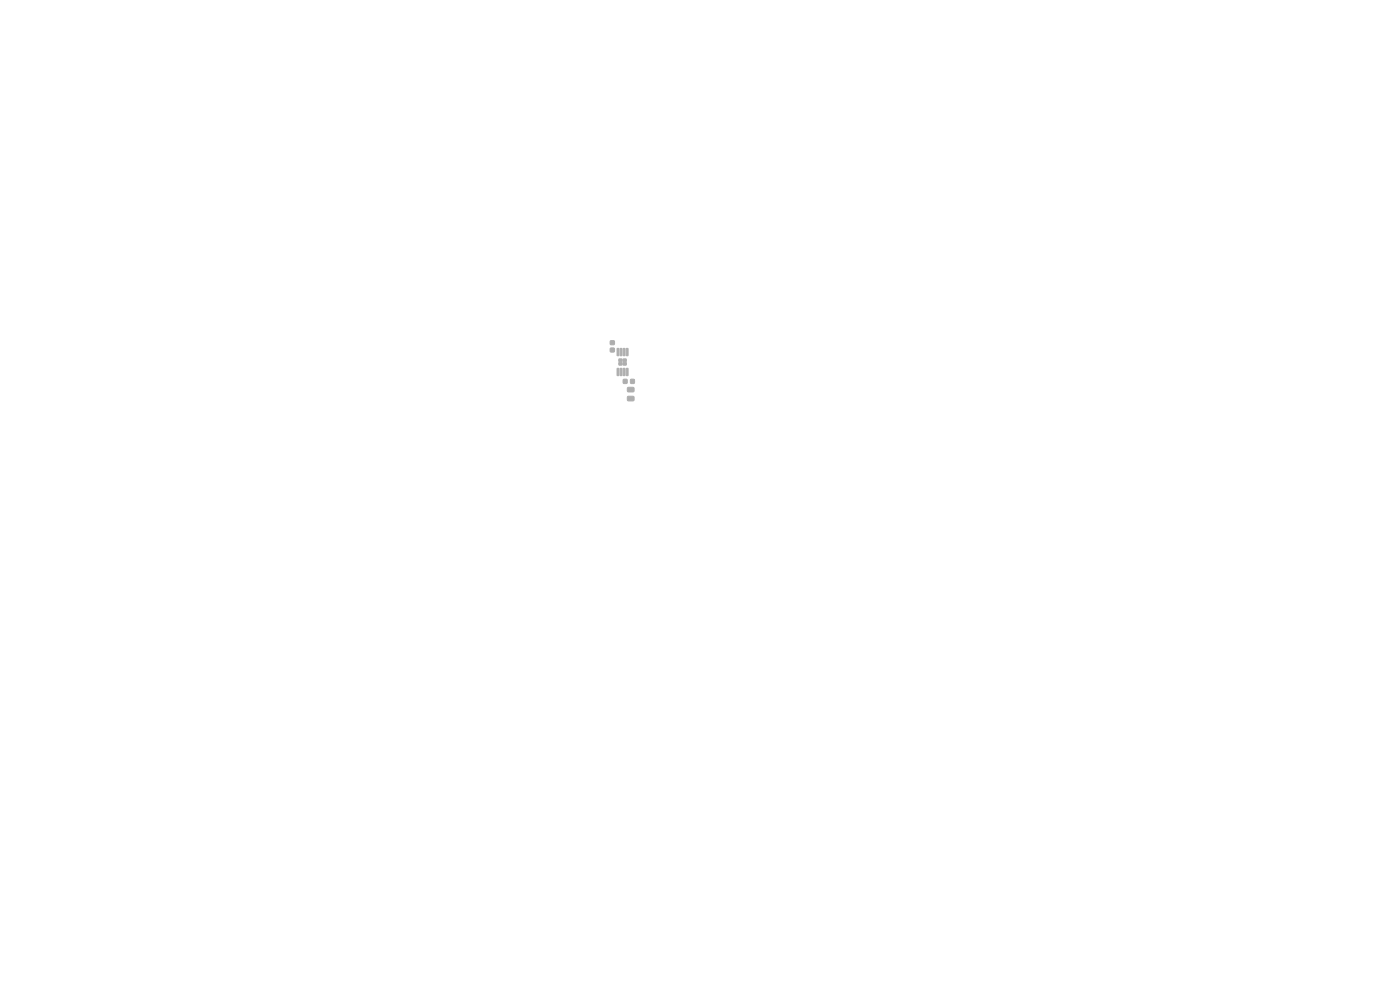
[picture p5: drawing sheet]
<svg xmlns="http://www.w3.org/2000/svg" width="297mm" height="210mm" viewBox="0 0 297 210" stroke-linecap="round" stroke-linejoin="round" font-family="sans-serif">
<g fill="#bbaaa4" stroke="#bbaaa4" stroke-width=".21">
<path d="M133.8 80.5h.8v.8h-.8z"/>
<path d="M132.2 80.5h.8v.8h-.8z"/>
<path d="M133.1 82.2h1.3l.1 .2v.6l-.2 .2-1.1-.1-.1-.2z"/>
<path d="M133.1 84.1h1.3l.1 .2v.6l-.2 .2-1.1-.1-.1-.2z"/>
<path d="M132.2 76.2h.6v.5h-.6z"/>
<path d="M131.3 76.2h.6v.5h-.6z"/>
<path d="M132.2 76.9h.6v.5h-.6z"/>
<path d="M131.3 76.9h.6v.5h-.6z"/>
<path d="M132.9 73.9l.3 .1v1.5l-.4-.1z"/>
<path d="M132.2 73.9l.4 .1-.1 1.5-.3-.1z"/>
<path d="M131.6 73.9l.4 .1-.2 1.5-.2-.1z"/>
<path d="M130.9 73.9l.4 .1-.1 1.5-.3-.1z"/>
<path d="M130.9 78.1l.4 .1-.1 1.5-.3-.1z"/>
<path d="M131.6 78.1l.4 .1-.2 1.5-.2-.1z"/>
<path d="M132.2 78.1l.4 .1-.1 1.5-.3-.1z"/>
<path d="M132.9 78.1l.3 .1v1.5l-.4-.1z"/>
<path d="M129.5 73.9h.8v.7h-.8z"/>
<path d="M129.5 72.3h.8v.8h-.8z"/>
</g>
</svg>
